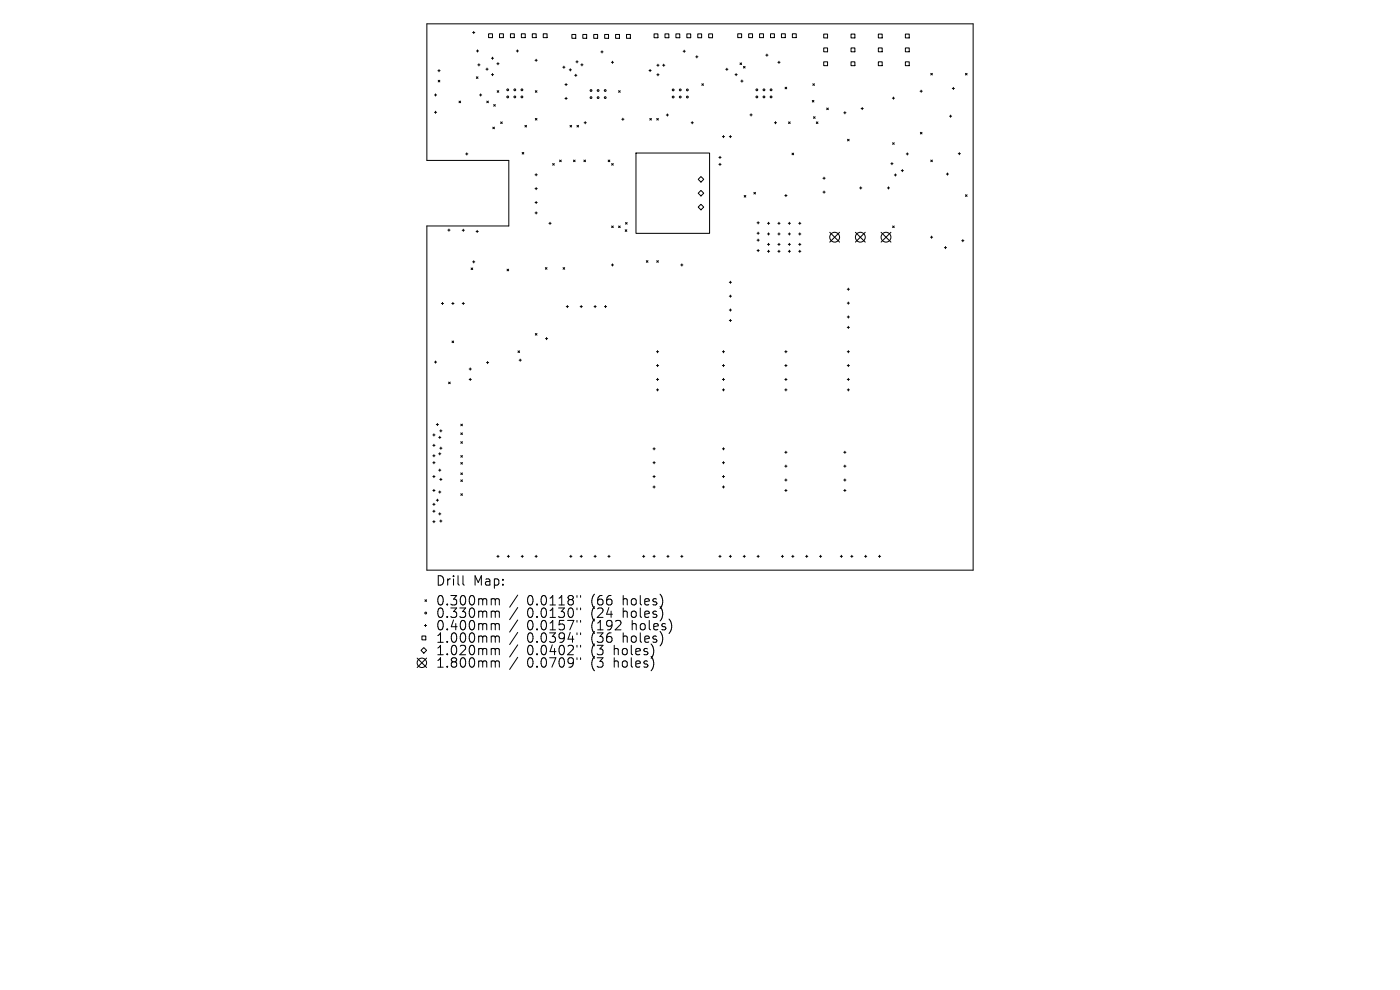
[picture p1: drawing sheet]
<svg xmlns="http://www.w3.org/2000/svg" width="297mm" height="210mm" viewBox="0 0 297 210" stroke-linecap="round" stroke-linejoin="round" font-family="sans-serif">
<defs><g id="words">
<g font-size="2.8">
<text x="92.5" y="124.5">Drill</text>
<text x="100.4" y="124.5">Map:</text>
<text x="92.5" y="128.7">0.300mm</text>
<text x="92.5" y="131.3">0.330mm</text>
<text x="111.7" y="128.7">0.0118&quot;</text>
<text x="111.7" y="131.3">0.0130&quot;</text>
<text x="125.4" y="128.7">(66</text>
<text x="125.4" y="131.3">(24</text>
<text x="132.1" y="128.7">holes)</text>
<text x="132.1" y="131.3">holes)</text>
<text x="92.5" y="133.9">0.400mm</text>
<text x="92.5" y="136.6">1.000mm</text>
<text x="111.7" y="133.9">0.0157&quot;</text>
<text x="111.7" y="136.6">0.0394&quot;</text>
<text x="125.4" y="133.9">(192</text>
<text x="125.4" y="136.6">(36</text>
<text x="132.1" y="136.6">holes)</text>
<text x="134" y="133.9">holes)</text>
<text x="92.5" y="139.2">1.020mm</text>
<text x="92.5" y="141.9">1.800mm</text>
<text x="111.7" y="139.2">0.0402&quot;</text>
<text x="111.7" y="141.9">0.0709&quot;</text>
<text x="125.4" y="139.2">(3</text>
<text x="125.4" y="141.9">(3</text>
<text x="130.2" y="139.2">holes)</text>
<text x="130.2" y="141.9">holes)</text>
</g>
</g></defs>
<g fill="none" stroke="#000" stroke-width=".21">
<path d="M90.6 5.1h115.8v115.8h-115.8v-73h17.3v-13.9h-17.3zM92.4 19.9v.5M92.9 15h.5M93 17l.3 .4M93.1 14.8v.4M93.3 17l-.3 .4M100.3 6.9h.4M100.5 6.7v.4M101.1 16.3l.3 .3M101.1 10.8h.4M101.3 10.6v.4M101.4 13.8h.4"/>
<path d="M101.4 16.3l-.3 .3M101.6 13.5v.5M102 19.9v.5M103.1 14.7h.5M103.3 14.4v.5M103.7 7.2h.8v.8h-.8zM104.2 12.4h.5M104.2 15.8h.5M104.5 12.1v.5M104.5 15.6v.5M105.4 13.5h.5M105.5 19.2l.3 .4"/>
<path d="M105.6 13.3v.4M105.8 19.2l-.3 .4M106 7.2h.8v.8h-.8zM108.3 7.2h.8v.8h-.8zM109.5 10.8h.5M109.8 10.6v.4M110.6 7.2h.8v.8h-.8zM112.9 7.2h.8v.8h-.8zM113.5 12.8h.5M113.6 19.2l.3 .4M113.7 12.6v.4M113.9 19.2l-.3 .4"/>
<path d="M115.2 7.2h.9v.8h-.9zM119.4 14.3h.5M119.6 14v.5M119.9 17.9h.4M120.1 17.7v.5M120.8 14.8h.4M121 14.6v.4M121.3 7.3h.8v.8h-.8zM121.9 16h.5M122.2 15.7v.5M122.2 13.1h.4M122.4 12.9v.4"/>
<path d="M123.2 13.7h.5M123.5 13.5v.5M123.6 7.3h.9v.8h-.9zM126 7.3h.8v.8h-.8zM127.5 11h.4M127.7 10.8v.4M128.3 7.3h.8v.8h-.8zM129.7 13.2h.5M129.9 13v.5M130.6 7.3h.8v.8h-.8zM131.2 19.2l.4 .4M131.6 19.2l-.4 .4"/>
<path d="M132.9 7.3h.8v.8h-.8zM137.7 15h.4M137.9 14.7v.5M138.8 7.2h.8v.8h-.8zM139.3 15.9h.5M139.3 13.8h.5M139.6 13.6v.5M139.6 15.6v.5M140.6 13.8h.4M140.8 13.6v.5M141.1 7.2h.8v.8h-.8zM143.4 7.2h.8v.8h-.8z"/>
<path d="M144.9 10.9h.5M145.2 10.6v.5M145.7 7.2h.8v.8h-.8zM147.6 12.1h.5M147.8 11.8v.5M148 7.2h.8v.8h-.8zM148.9 17.8l.3 .3M149.2 17.8l-.3 .3M150.3 7.2h.9v.8h-.9zM154 14.7h.4M154.2 14.5v.4M155.9 15.8h.5"/>
<path d="M156.2 15.6v.5M156.5 7.2h.8v.8h-.8zM157 13.3l.3 .4M157.2 17.2h.4M157.3 13.3l-.3 .4M157.4 17v.4M157.7 14.1l.4 .3M158.1 14.1l-.4 .3M158.8 7.2h.8v.8h-.8zM161.1 7.2h.9v.8h-.9zM162.5 11.7h.4M162.7 11.5v.4"/>
<path d="M163.5 7.2h.8v.8h-.8zM165 13.2h.5M165.3 13v.5M165.8 7.2h.8v.8h-.8zM166.6 18.5l.3 .3M166.9 18.5l-.3 .3M168.1 7.2h.8v.8h-.8zM172.4 17.8l.4 .3M172.8 17.8l-.4 .3M174.7 7.2h.9v.8h-.9zM174.7 10.2h.9v.8h-.9zM174.7 13.1h.9v.8h-.9z"/>
<path d="M180.5 7.2h.9v.8h-.9zM180.5 10.2h.9v.8h-.9zM180.5 13.1h.9v.8h-.9zM186.3 7.2h.9v.8h-.9zM186.3 10.2h.9v.8h-.9zM186.3 13.1h.9v.8h-.9zM192.1 7.2h.8v.8h-.8zM192.1 10.2h.8v.8h-.8zM192.1 13.1h.8v.8h-.8zM195.2 19.4h.5M195.4 19.1v.5M197.5 15.6l.3 .3"/>
<path d="M197.8 15.6l-.3 .3M202 18.8h.5M202.3 18.5v.5M204.8 15.6l.4 .3M205.2 15.6l-.4 .3M92.2 20.1h.4M92.2 23.8h.4M92.4 23.6v.5M97.4 21.4l.3 .4M97.7 21.4l-.3 .4M98.8 32.7h.5M99 32.4v.5"/>
<path d="M101.7 20.1h.5M103.3 21.4l.3 .4M103.6 21.4l-.3 .4M104.5 27l.4 .3M104.7 22.2l.4 .3M104.9 27l-.4 .3M105.1 22.2l-.4 .3M106.2 25.9l.4 .3M106.6 25.9l-.4 .3M110.8 32.3l.3 .4M111.1 32.3l-.3 .4M111.4 26.6l.3 .3"/>
<path d="M111.7 26.6l-.3 .3M113.5 37.1h.5M113.6 25.1l.3 .4M113.7 36.8v.5M113.7 39.8v.4M113.9 25.1l-.3 .4M117.2 34.7l.4 .3M117.6 34.7l-.4 .3M118.7 34l.4 .3M119.1 34l-.4 .3M119.9 20.9h.4M120.1 20.7v.4"/>
<path d="M120.9 26.6l.4 .3M121.3 26.6l-.4 .3M121.7 34l.3 .3M122 34l-.3 .3M122.4 26.6l.3 .3M122.7 26.6l-.3 .3M123.9 34l.3 .3M123.9 26h.5M124.2 25.8v.5M124.2 34l-.3 .3M129 34l.4 .3M129.4 34l-.4 .3"/>
<path d="M129.8 34.7l.3 .3M130.1 34.7l-.3 .3M131.9 25.3h.5M132.1 25.1v.4M134.9 32.5h15.6v17h-15.6zM137.9 25.1l.3 .4M138.2 25.1l-.3 .4M139.3 25.1l.4 .4M139.7 25.1l-.4 .4M141.4 24.4h.4M141.6 24.2v.4M146.6 26h.5"/>
<path d="M146.9 25.8v.5M148.7 37.4l.6 .6-.6 .6-.6-.6zM152.5 33.4h.5M152.5 34.9h.5M152.7 33.2v.4M152.7 34.6v.5M153.2 29h.5M153.5 28.7v.5M154.7 29h.5M155 28.7v.5M159.1 24.4h.5M159.3 24.1v.5"/>
<path d="M164.3 26h.4M164.5 25.8v.5M167.3 25.9l.3 .3M167.6 25.9l-.3 .3M168 32.5l.4 .3M168.4 32.5l-.4 .3M172.3 21.3l.4 .3M172.6 24.8l.3 .3M172.7 21.3l-.4 .3M172.9 24.8l-.3 .3M173.2 25.9l.3 .3M173.5 25.9l-.3 .3"/>
<path d="M174.6 37.8h.5M174.8 37.6v.4M175.4 22.9l.3 .4M175.7 22.9l-.3 .4M179 23.9h.5M179.2 23.7v.5M179.8 29.5l.3 .4M180.1 29.5l-.3 .4M182.4 39.9h.4M182.6 39.6v.5M182.7 23h.4M182.9 22.8v.5"/>
<path d="M188.3 39.9h.4M188.5 39.6v.5M189 34.7h.5M189.2 34.5v.4M189.3 20.8h.5M189.4 30.3l.3 .3M189.5 20.6v.5M189.7 30.3l-.3 .3M189.7 37.1h.5M190 36.9v.4M191.2 36.2h.5M191.4 36v.4"/>
<path d="M192.2 32.7h.5M192.5 32.4v.5M195.3 28.1l.3 .3M195.6 28.1l-.3 .3M197.5 34l.3 .3M197.8 34l-.3 .3M200.8 36.9h.4M201 36.7v.5M201.4 24.6h.5M201.7 24.4v.5M203.3 32.6h.5M203.5 32.4v.4"/>
<path d="M95 48.8h.5M95.2 48.6v.4M98.1 48.8h.4M98.3 48.6v.5M99.9 56.8l.4 .4M100.3 55.5h.4M100.3 56.8l-.4 .4M100.5 55.3v.5M101 49.1h.5M101.2 48.9v.4M107.6 57.1l.3 .4M107.9 57.1l-.3 .4"/>
<path d="M113.5 40h.5M113.5 43h.5M113.5 45.2h.5M113.7 42.7v.5M113.7 44.9v.5M115.7 56.8l.3 .3M116 56.8l-.3 .3M116.5 47.4h.4M116.7 47.1v.5M119.5 56.8l.3 .3M119.8 56.8l-.3 .3M129.7 56.2h.5"/>
<path d="M129.8 47.9l.3 .4M129.9 56v.4M130.1 47.9l-.3 .4M131.2 47.9l.4 .4M131.6 47.9l-.4 .4M132.6 48.7l.4 .4M132.7 47.2l.3 .3M133 48.7l-.4 .4M133 47.2l-.3 .3M137.1 55.3l.4 .3M137.5 55.3l-.4 .3M139.3 55.3l.4 .3"/>
<path d="M139.7 55.3l-.4 .3M144.4 56.2h.5M144.6 56v.4M148.7 40.4l.6 .6-.6 .6-.6-.6zM148.7 43.3l.6 .6-.6 .6-.6-.6zM154.7 59.9h.5M155 59.7v.4M157.9 41.5l.3 .3M158.2 41.5l-.3 .3M159.9 40.8l.4 .4M160.3 40.8l-.4 .4M160.6 47.3h.5"/>
<path d="M160.6 49.5h.5M160.6 50.9h.5M160.6 53.2h.5M160.8 47v.5M160.8 49.2v.5M160.8 50.7v.5M160.8 52.9v.5M162.8 47.4h.5M162.8 49.6h.5M162.8 51.8h.5M162.8 53.3h.5M163 47.1v.5"/>
<path d="M163 49.4v.5M163 51.6v.5M163 53.1v.4M165 47.4h.5M165 49.6h.5M165 51.8h.5M165 53.3h.5M165.3 47.1v.5M165.3 49.4v.5M165.3 51.6v.5M165.3 53.1v.4M166.5 41.5h.5"/>
<path d="M166.7 41.3v.4M167.2 47.4h.5M167.2 49.6h.5M167.2 51.8h.5M167.2 53.3h.5M167.5 47.1v.5M167.5 49.4v.5M167.5 51.6v.5M167.5 53.1v.4M169.4 47.4h.5M169.4 49.6h.5M169.4 51.8h.5"/>
<path d="M169.4 53.3h.5M169.7 47.1v.5M169.7 49.4v.5M169.7 51.6v.5M169.7 53.1v.4M174.6 40.8h.5M174.8 40.5v.5M176 49.3l2.1 2.1M178.1 49.3l-2.1 2.1M181.5 49.3l2.1 2.1M183.6 49.3l-2.1 2.1M186.9 49.3l2.1 2.1"/>
<path d="M189 49.3l-2.1 2.1M189.4 47.9l.3 .4M189.7 47.9l-.3 .4M197.4 50.3h.5M197.6 50.1v.5M200.3 52.5h.5M200.6 52.3v.5M204 51.1h.5M204.3 50.8v.5M204.8 41.3l.4 .4M205.2 41.3l-.4 .4M92.2 76.8h.4"/>
<path d="M92.4 76.6v.4M93.6 64.4h.5M93.9 64.1v.5M95.8 64.4h.5M95.9 72.3l.3 .4M96.1 64.1v.5M96.2 72.3l-.3 .4M98.1 64.4h.4M98.3 64.1v.5M99.5 78.3h.5M99.8 78.1v.4M103.2 76.9h.5"/>
<path d="M103.4 76.7v.4M109.9 74.4l.3 .4M110.1 76.4h.5M110.2 74.4l-.3 .4M110.4 76.2v.4M113.6 70.7l.3 .4M113.9 70.7l-.3 .4M115.7 71.8h.5M115.9 71.6v.5M120.1 65h.5M120.4 64.8v.5M123.1 65h.4"/>
<path d="M123.3 64.8v.5M126 65h.5M126.3 64.8v.5M128.2 65h.5M128.5 64.8v.5M139.3 74.6h.4M139.3 77.5h.4M139.5 74.4v.4M139.5 77.3v.5M153.2 74.6h.5M153.2 77.5h.5M153.5 74.4v.4"/>
<path d="M153.5 77.3v.5M154.7 62.8h.5M154.7 65.8h.5M154.7 68h.5M155 62.6v.5M155 65.5v.5M155 67.7v.5M166.5 74.6h.5M166.5 77.5h.5M166.7 74.4v.4M166.7 77.3v.5M179.7 74.6h.5"/>
<path d="M179.7 77.5h.5M179.7 61.4h.5M179.7 64.3h.5M179.7 67.2h.5M179.7 69.5h.5M180 61.1v.5M180 64.1v.4M180 67v.5M180 69.2v.5M180 74.4v.4M180 77.3v.5M91.8 92.3h.5"/>
<path d="M91.8 94.5h.5M91.8 96.7h.5M91.8 98.2h.5M92.1 92v.5M92.1 94.2v.5M92.1 96.4v.5M92.1 97.9v.5M92.6 90.1h.4M92.8 89.8v.5M93.1 92.8h.4M93.1 96.3h.4M93.1 99.7h.4"/>
<path d="M93.3 92.6v.4M93.3 96v.5M93.3 99.5v.5M93.3 91.4h.5M93.3 95.1h.5M93.5 91.2v.4M93.5 94.8v.5M95.2 81.1l.3 .3M95.5 81.1l-.3 .3M97.8 90l.3 .3M97.8 91.8l.3 .4M97.8 93.7l.3 .3"/>
<path d="M97.8 96.6l.3 .4M97.8 98.1l.3 .4M98.1 90l-.3 .3M98.1 91.8l-.3 .4M98.1 93.7l-.3 .3M98.1 96.6l-.3 .4M98.1 98.1l-.3 .4M99.5 80.5h.5M99.8 80.3v.4M138.5 98.2h.5M138.5 95.2h.5M138.8 95v.4"/>
<path d="M138.8 97.9v.5M139.3 80.5h.4M139.3 82.7h.4M139.5 80.3v.4M139.5 82.5v.4M153.2 98.2h.5M153.2 80.5h.5M153.2 95.2h.5M153.2 82.7h.5M153.5 80.3v.4M153.5 82.5v.4M153.5 95v.4"/>
<path d="M153.5 97.9v.5M166.5 80.5h.5M166.5 82.7h.5M166.5 95.9h.5M166.5 98.9h.5M166.7 80.3v.4M166.7 82.5v.4M166.7 95.7v.5M166.7 98.7v.4M179 95.9h.5M179 98.9h.5M179.2 95.7v.5"/>
<path d="M179.2 98.7v.4M179.7 80.5h.5M179.7 82.7h.5M180 80.3v.4M180 82.5v.4M91.8 101.1h.5M91.8 104h.5M91.8 107h.5M91.8 108.5h.5M91.8 110.7h.5M92.1 100.9v.4M92.1 103.8v.5"/>
<path d="M92.1 106.8v.4M92.1 108.2v.5M92.1 110.4v.5M92.6 106.1h.4M92.8 105.9v.4M93.1 104.4h.4M93.1 109h.4M93.3 104.1v.5M93.3 108.8v.4M93.3 101.7h.5M93.3 110.5h.5M93.5 101.5v.4"/>
<path d="M93.5 110.3v.5M97.8 100.3l.3 .4M97.8 101.8l.3 .3M97.8 104.7l.3 .4M98.1 100.3l-.3 .4M98.1 101.8l-.3 .3M98.1 104.7l-.3 .4M105.4 118h.5M105.6 117.8v.5M107.6 118h.5M107.9 117.8v.5M110.6 118h.4"/>
<path d="M110.8 117.8v.5M113.5 118h.5M113.7 117.8v.5M120.9 118h.4M121.1 117.8v.5M123.1 118h.4M123.3 117.8v.5M126 118h.5M126.3 117.8v.5M129 118h.4M129.2 117.8v.5M136.3 118h.5"/>
<path d="M136.6 117.8v.5M138.5 101.1h.5M138.5 118h.5M138.5 103.3h.5M138.8 100.9v.4M138.8 103.1v.4M138.8 117.8v.5M141.5 118h.4M141.7 117.8v.5M144.4 118h.5M144.6 117.8v.5M152.5 118h.5"/>
<path d="M152.7 117.8v.5M153.2 101.1h.5M153.2 103.3h.5M153.5 100.9v.4M153.5 103.1v.4M154.7 118h.5M155 117.8v.5M157.7 118h.4M157.9 117.8v.5M160.6 118h.5M160.8 117.8v.5M165.8 118h.4"/>
<path d="M166 117.8v.5M166.5 104h.5M166.5 101.8h.5M166.7 101.6v.5M166.7 103.8v.5M168 118h.4M168.2 117.8v.5M170.9 118h.5M171.1 117.8v.5M173.9 118h.4M174.1 117.8v.5M178.3 118h.4"/>
<path d="M178.5 117.8v.5M179 104h.5M179 101.8h.5M179.2 101.6v.5M179.2 103.8v.5M180.5 118h.4M180.7 117.8v.5M183.4 118h.5M183.7 117.8v.5M186.4 118h.4M186.6 117.8v.5M88.5 139.6l2 2"/>
<path d="M89.3 138l.6-.6 .6 .6-.6 .6zM89.5 134.9h.8v.8h-.8zM90 132.7h.5M90.2 127.2l.3 .4M90.3 132.5v.4M90.5 127.2l-.3 .4M90.5 139.6l-2 2M98.2 122.1v1.7l.3 .3M104.8 127l.3 .3M104.8 129.6l.3 .3M104.8 132.3l.3 .3M104.8 134.9l.3 .3"/>
<path d="M104.8 137.6l.3 .2M105.1 127.3v1M105.1 129.9v1.1M105.1 132.6v1M105.1 135.2v1M105.1 137.8v1.1M105.1 127.3l.3-.3 .4 .1 .1 1.2M105.1 129.9l.3-.3 .4 .1 .1 1.3M105.1 132.6l.3-.3 .4 .1 .1 1.2M105.1 135.2l.3-.3 .4 .1 .1 1.2M105.1 137.8l.3-.2 .4 .1 .1 1.2M109.8 126.2l-1.7 2.6"/>
<path d="M109.8 128.9l-1.7 2.5M109.8 131.5l-1.7 2.6M109.8 134.2l-1.7 2.5M109.8 136.8l-1.7 2.6M109.8 139.4l-1.7 2.6M122.4 126.3v.4M122.4 129v.4M122.4 131.6v.4M122.4 134.2v.4M122.4 136.9v.4M122.4 139.5v.4M123.2 126.3v.4"/>
<path d="M123.2 129v.4M123.2 131.6v.4M123.2 134.2v.4M123.2 136.9v.4M123.2 139.5v.4M138.7 137.9l-.1 .9M140.5 126.9v1.3M140.5 129.5v1.4M140.6 135.3l-.1 .9M142.4 132.2v1.3M104.8 140.2l.3 .3M105.1 140.5v1"/>
<path d="M105.1 140.5l.3-.3 .4 .1 .1 1.2M138.6 140.1v1.3"/>
<circle cx="107.7" cy="19.1" r=".19"/>
<circle cx="109.2" cy="19.1" r=".19"/>
<circle cx="110.7" cy="19.1" r=".19"/>
<circle cx="125.4" cy="19.2" r=".19"/>
<circle cx="126.9" cy="19.2" r=".19"/>
<circle cx="128.4" cy="19.2" r=".19"/>
<circle cx="142.8" cy="19.1" r=".19"/>
<circle cx="144.3" cy="19.1" r=".19"/>
<circle cx="145.8" cy="19.1" r=".19"/>
<circle cx="160.6" cy="19.1" r=".19"/>
<circle cx="162.1" cy="19.1" r=".19"/>
<circle cx="163.6" cy="19.1" r=".19"/>
<circle cx="107.7" cy="20.6" r=".19"/>
<circle cx="109.2" cy="20.6" r=".19"/>
<circle cx="110.7" cy="20.6" r=".19"/>
<circle cx="125.4" cy="20.7" r=".19"/>
<circle cx="126.9" cy="20.7" r=".19"/>
<circle cx="128.4" cy="20.7" r=".19"/>
<circle cx="142.8" cy="20.6" r=".19"/>
<circle cx="144.3" cy="20.6" r=".19"/>
<circle cx="145.8" cy="20.6" r=".19"/>
<circle cx="160.6" cy="20.6" r=".19"/>
<circle cx="162.1" cy="20.6" r=".19"/>
<circle cx="163.6" cy="20.6" r=".19"/>
<circle cx="177.1" cy="50.3" r="1.04"/>
<circle cx="182.5" cy="50.3" r="1.04"/>
<circle cx="188" cy="50.3" r="1.04"/>
<circle cx="90.3" cy="130" r=".19"/>
<circle cx="89.5" cy="140.6" r="1"/>
</g>
<use href="#words"/>
</svg>
